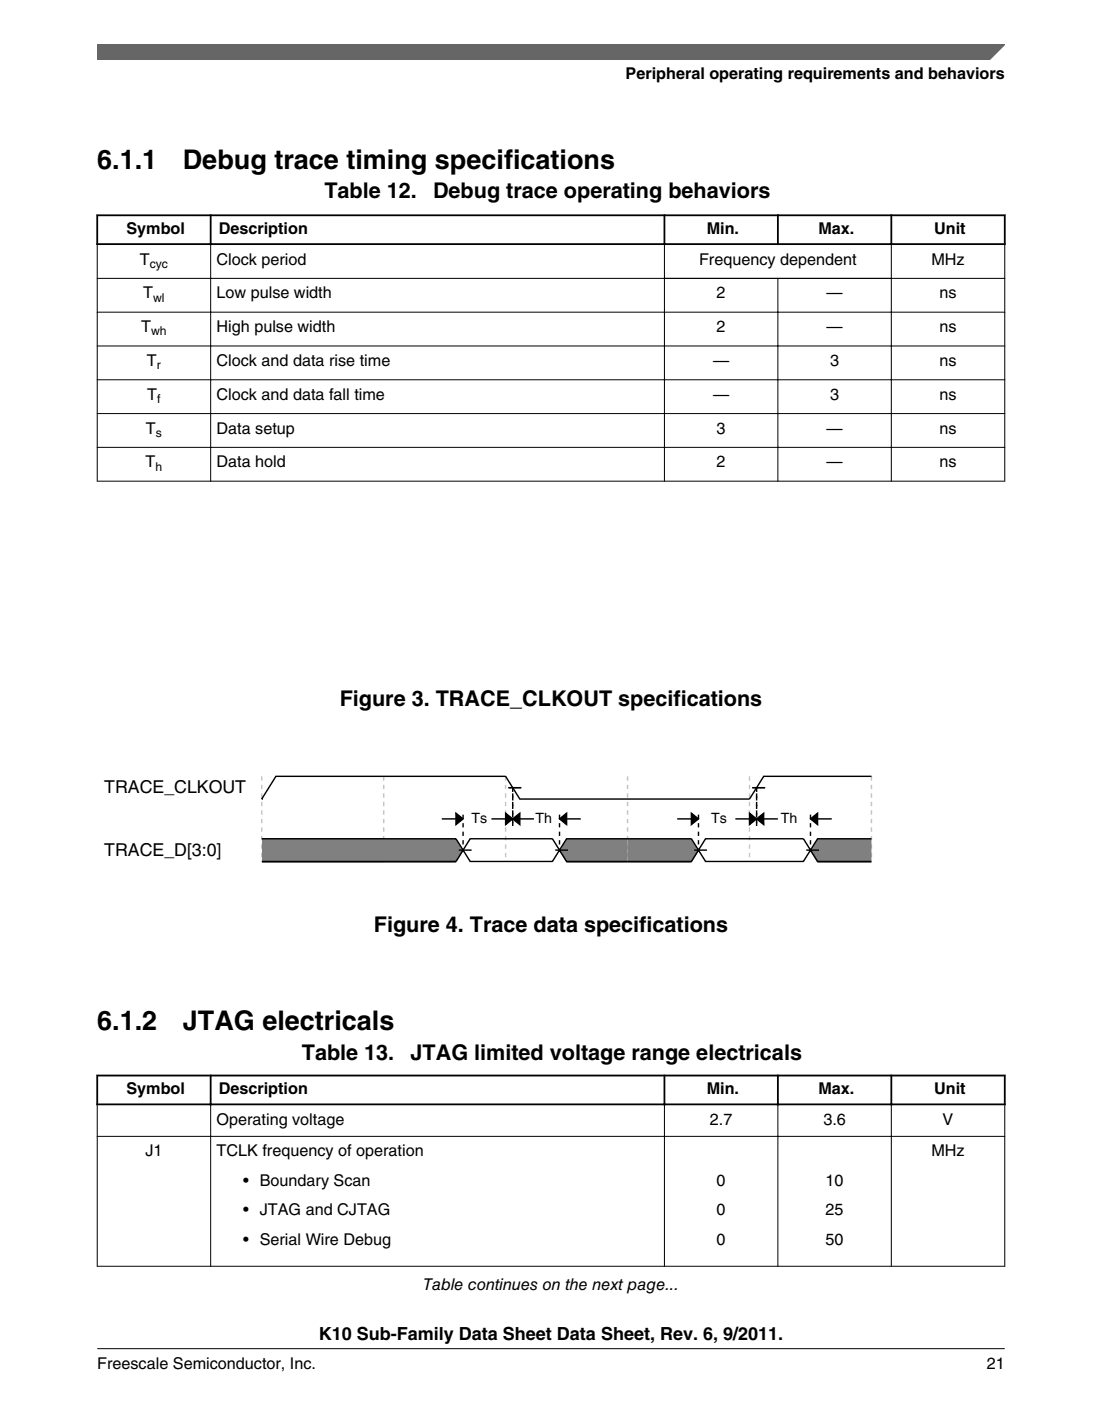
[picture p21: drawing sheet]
<svg xmlns="http://www.w3.org/2000/svg" width="216mm" height="274mm" viewBox="0 0 216 274" stroke-linecap="round" stroke-linejoin="round" font-family="sans-serif">
<defs><g id="words">
<g font-size="5.3">
<text x="19" y="33.1">6.1.1</text>
<text x="35.8" y="33.1">Debug trace timing specifications</text>
<text x="19.1" y="201.7">6.1.2</text>
<text x="35.8" y="201.7">JTAG electricals</text>
</g>
<g font-size="4.2">
<text x="63.5" y="38.8">Table 12.</text>
<text x="84.8" y="38.8">Debug trace operating behaviors</text>
<text x="66.6" y="138.2">Figure 3. TRACE_CLKOUT specifications</text>
<text x="73.2" y="182.5">Figure 4. Trace data specifications</text>
<text x="59.1" y="207.5">Table 13.</text>
<text x="80.4" y="207.5">JTAG limited voltage range electricals</text>
</g>
<g font-size="3.5">
<text x="20.4" y="155.3">TRACE_CLKOUT</text>
<text x="20.4" y="167.6">TRACE_D[3:0]</text>
<text x="62.5" y="262.3">K10 Sub-Family Data Sheet Data Sheet, Rev. 6, 9/2011.</text>
</g>
<g font-size="3.2">
<text x="122.6" y="15.5">Peripheral operating requirements and behaviors</text>
<text x="24.8" y="45.8">Symbol</text>
<text x="42.9" y="45.8">Description</text>
<text x="138.5" y="45.8">Min.</text>
<text x="160.3" y="45.8">Max.</text>
<text x="183" y="45.8">Unit</text>
<text x="27.4" y="51.8">T</text>
<text x="42.4" y="51.8">Clock period</text>
<text x="137" y="51.8">Frequency dependent</text>
<text x="182.5" y="51.8">MHz</text>
<text x="28.1" y="58.4">T</text>
<text x="42.4" y="58.4">Low pulse width</text>
<text x="140.4" y="58.4">2</text>
<text x="161.9" y="58.4">—</text>
<text x="184.1" y="58.4">ns</text>
<text x="27.7" y="65">T</text>
<text x="42.4" y="65">High pulse width</text>
<text x="140.4" y="65">2</text>
<text x="161.9" y="65">—</text>
<text x="184.1" y="65">ns</text>
<text x="28.8" y="71.7">T</text>
<text x="42.4" y="71.7">Clock and data rise time</text>
<text x="139.7" y="71.7">—</text>
<text x="162.6" y="71.7">3</text>
<text x="184.1" y="71.7">ns</text>
<text x="28.9" y="78.3">T</text>
<text x="42.4" y="78.3">Clock and data fall time</text>
<text x="139.7" y="78.3">—</text>
<text x="162.6" y="78.3">3</text>
<text x="184.1" y="78.3">ns</text>
<text x="28.6" y="84.9">T</text>
<text x="42.4" y="84.9">Data setup</text>
<text x="140.4" y="84.9">3</text>
<text x="161.9" y="84.9">—</text>
<text x="184.1" y="84.9">ns</text>
<text x="28.5" y="91.5">T</text>
<text x="42.4" y="91.5">Data hold</text>
<text x="140.4" y="91.5">2</text>
<text x="161.9" y="91.5">—</text>
<text x="184.1" y="91.5">ns</text>
<text x="24.8" y="214.2">Symbol</text>
<text x="42.9" y="214.2">Description</text>
<text x="138.5" y="214.2">Min.</text>
<text x="160.3" y="214.2">Max.</text>
<text x="183" y="214.2">Unit</text>
<text x="42.4" y="220.2">Operating voltage</text>
<text x="139.1" y="220.2">2.7</text>
<text x="161.3" y="220.2">3.6</text>
<text x="184.7" y="220.2">V</text>
<text x="28.5" y="226.4">J1</text>
<text x="42.4" y="226.4">TCLK frequency of operation</text>
<text x="182.5" y="226.4">MHz</text>
<text x="47.7" y="232.2">• Boundary Scan</text>
<text x="140.4" y="232.2">0</text>
<text x="161.7" y="232.2">10</text>
<text x="47.7" y="238">• JTAG and CJTAG</text>
<text x="140.4" y="238">0</text>
<text x="161.7" y="238">25</text>
<text x="47.7" y="243.8">• Serial Wire Debug</text>
<text x="140.4" y="243.8">0</text>
<text x="161.7" y="243.8">50</text>
<text x="82.9" y="252.6">Table continues on the next page...</text>
<text x="19" y="268">Freescale Semiconductor, Inc.</text>
<text x="193.3" y="268">21</text>
</g>
<g font-size="2.8">
<text x="92.4" y="161.2">Ts</text>
<text x="104.9" y="161.2">Th</text>
<text x="139.3" y="161.2">Ts</text>
<text x="153" y="161.2">Th</text>
</g>
<g font-size="2.4">
<text x="29.3" y="52.4">cyc</text>
<text x="30" y="59.1">wl</text>
<text x="29.6" y="65.7">wh</text>
<text x="30.7" y="72.3">r</text>
<text x="30.8" y="78.9">f</text>
<text x="30.5" y="85.5">s</text>
<text x="30.5" y="92.1">h</text>
</g>
</g></defs>
<path d="M18.9 42.2h178.1M18.9 47.8h178.1M19 42v6M41.3 42v6M130.2 42v6M152.4 42v6M174.6 42v6M196.8 42v6" fill="none" stroke="#000" stroke-width=".35"/>
<g fill="none" stroke="#000" stroke-width=".2">
<path d="M19 54.5h177.9M19 47.9v46.4M41.3 47.6v46.7M130.2 47.6v46.7M152.4 54.4v39.9M174.6 47.6v46.7M196.8 47.9v46.4M19 61.1h177.9M19 67.7h177.9M19 74.4h177.9M19 81h177.9M19 87.6h177.9"/>
<path d="M19 94.2h177.9"/>
</g>
<path d="M51.3 152v16.7M75.2 152v16.7M99.1 152v16.7M123 152v16.7M146.8 152v16.7M170.7 152v16.7" fill="none" stroke="#c0c0c0" stroke-width=".28" stroke-dasharray=".8 .8" stroke-linecap="butt"/>
<g fill="#808080">
<path d="M51.3 164.2h23.9v4.8h-23.9z"/>
<path d="M75.2 164.2h14.1l1.4 2.5-1.4 2.3h-14.1z"/>
<path d="M111 164.2h12v4.8h-12l-1.4-2.3z"/>
<path d="M123 164.2h12.5l1.3 2.5-1.3 2.3h-12.5z"/>
<path d="M160.2 164.2h10.5v4.8h-10.5l-1.4-2.3z"/>
</g>
<g fill="none" stroke="#000" stroke-width=".28">
<path d="M51.3 156.5h.1M89.3 159.2l1.4 1.1-1.4 1.2zM99.1 159.2l1.3 1.1-1.3 1.2zM99.6 154.2h2.5M135.5 159.2l1.3 1.1-1.3 1.2zM146.8 159.2l1.4 1.1-1.4 1.2zM147.4 154.2h2.5M170.7 152h-21.1l-2.8 4.5h-45l-2.7-4.5h-45l-2.8 4.5M51.3 164.2h38l2.8 4.5h16.1l2.8-4.5h24.5l2.7 4.5h19.2l2.8-4.5h10.5M51.3 168.7h38l2.8-4.5h16.1l2.8 4.5h24.5l2.7-4.5h19.2l2.8 4.5h10.5M86.6 160.3h4.1M89.9 166.5h2.5"/>
<path d="M96.3 160.3h8.3M100.4 160.3l1.4-1.1v2.3zM108.8 166.5h2.5M109.6 160.3l1.4-1.1v2.3zM109.6 160.3h4.2M132.7 160.3h4.1M136 166.5h2.5M144.1 160.3h8.3M148.2 160.3l1.4-1.1v2.3zM158 166.5h2.5M158.8 160.3l1.4-1.1v2.3zM158.8 160.3h4.2"/>
</g>
<path d="M89.3 159.2l1.4 1.1-1.4 1.2zM99.1 159.2l1.3 1.1-1.3 1.2zM100.4 160.3l1.4-1.1v2.3zM109.6 160.3l1.4-1.1v2.3zM135.5 159.2l1.3 1.1-1.3 1.2zM148.2 160.3l1.4-1.1v2.3zM146.8 159.2l1.4 1.1-1.4 1.2zM158.8 160.3l1.4-1.1v2.3z" fill="#000"/>
<path d="M90.7 159.5v7M100.4 154.2v7.8M109.6 159.5v7M136.8 159.5v7M148.2 154.2v7.8M158.8 159.5v7M100.4 161.2v-7M148.2 161.2v-7" fill="none" stroke="#000" stroke-width=".28" stroke-dasharray=".8 .8" stroke-linecap="butt"/>
<g fill="#fff">
<path d="M19.1 203.9h177.8v49.8h-177.8z" fill-rule="evenodd"/>
<path d="M19.2 210.8h21.9v5.3h-21.9z" fill-rule="evenodd"/>
<path d="M41.5 210.8h88.5v5.3h-88.5z" fill-rule="evenodd"/>
<path d="M130.4 210.8h21.8v5.3h-21.8z" fill-rule="evenodd"/>
<path d="M152.6 210.8h21.8v5.3h-21.8z" fill-rule="evenodd"/>
<path d="M174.8 210.8h21.9v5.3h-21.9z" fill-rule="evenodd"/>
<path d="M19.1 216.4h22.1v6h-22.1z" fill-rule="evenodd"/>
<path d="M41.4 216.4h88.7v6h-88.7z" fill-rule="evenodd"/>
<path d="M130.3 216.4h22v6h-22z" fill-rule="evenodd"/>
<path d="M152.5 216.4h22v6h-22z" fill-rule="evenodd"/>
<path d="M174.7 216.4h22.1v6h-22.1z" fill-rule="evenodd"/>
<path d="M19.1 222.6h22.1v25.2h-22.1z" fill-rule="evenodd"/>
<path d="M41.4 222.6h88.7v25.2h-88.7z" fill-rule="evenodd"/>
<path d="M130.3 222.6h22v25.2h-22z" fill-rule="evenodd"/>
<path d="M152.5 222.6h22v25.2h-22z" fill-rule="evenodd"/>
<path d="M174.7 222.6h22.1v25.2h-22.1z" fill-rule="evenodd"/>
</g>
<path d="M18.9 210.6h178.1M18.9 216.2h178.1M19 210.4v6M41.3 210.4v6M130.2 210.4v6M152.4 210.4v6M174.6 210.4v6M196.8 210.4v6" fill="none" stroke="#000" stroke-width=".35"/>
<path d="M19 216.4v31.6M41.3 216v32M130.2 216v32M152.4 216v32M174.6 216v32M196.8 216.4v31.6M19 222.5h177.9M19 247.9h177.9" fill="none" stroke="#000" stroke-width=".2"/>
<path d="M19 8.7h177.8l-5.6 3h-172.2z" fill="#666"/>
<path d="M19 11.7v-3h177.8l-3 3" fill="none" stroke="#666" stroke-width=".28"/>
<path d="M19 264.1h177.8" fill="none" stroke="#000" stroke-width=".2"/>
<use href="#words"/>
</svg>
